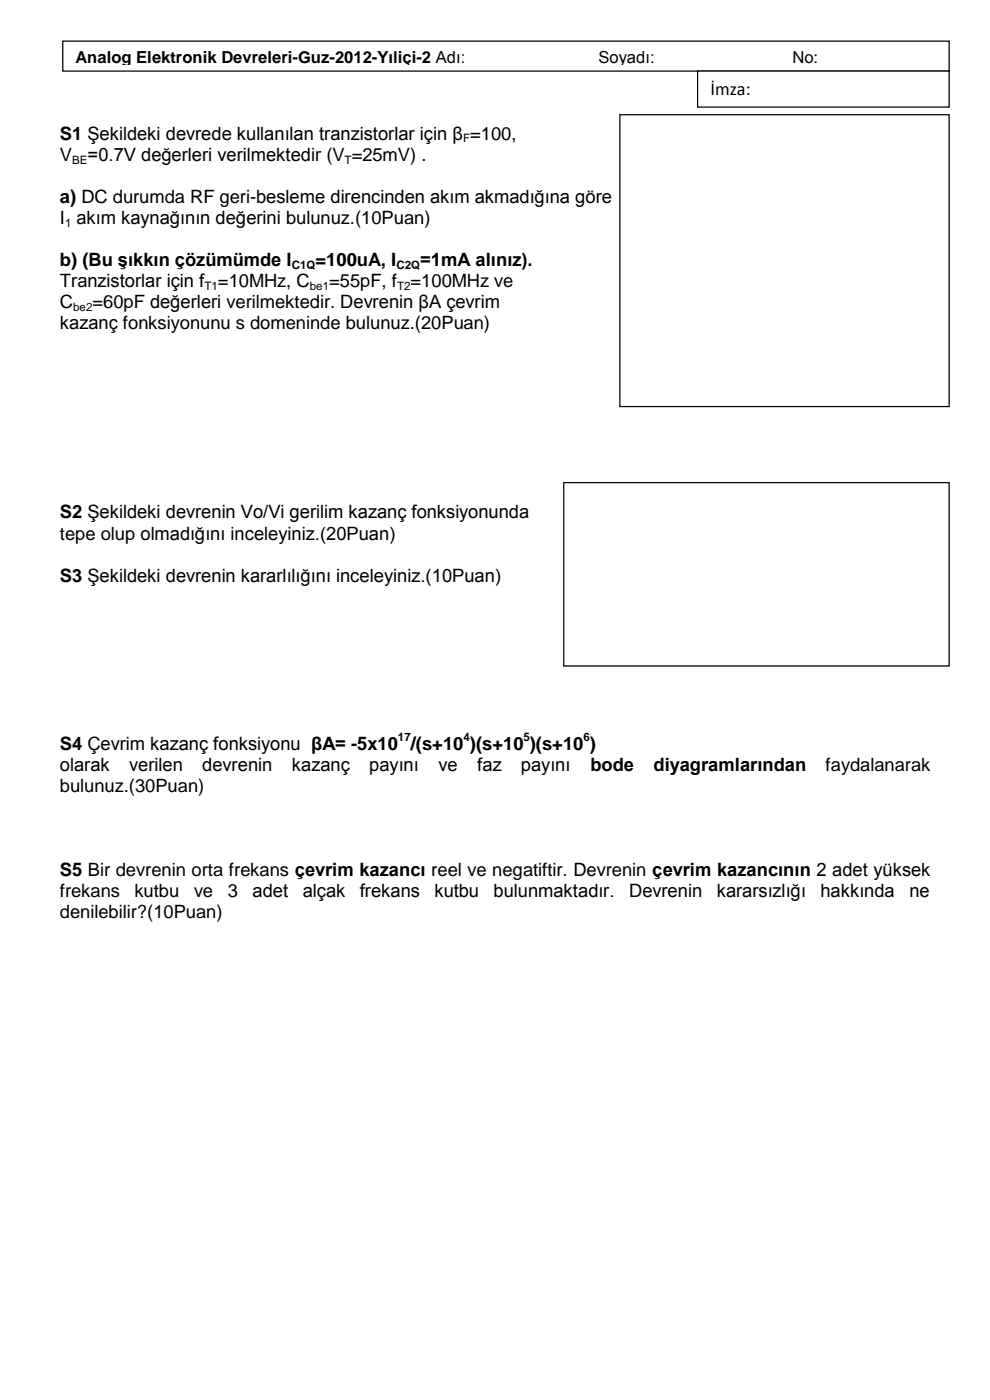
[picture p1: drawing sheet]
<svg xmlns="http://www.w3.org/2000/svg" width="210mm" height="297mm" viewBox="0 0 210 297" stroke-linecap="round" stroke-linejoin="round" font-family="sans-serif">
<defs><g id="words">
<g font-size="3.9">
<text x="150.7" y="20.2">İmza:</text>
<text x="12.7" y="29.6">S1 Şekildeki devrede kullanılan tranzistorlar için β =100,</text>
<text x="12.7" y="34.2">V</text>
<text x="18.6" y="34.2">=0.7V değerleri verilmektedir (V =25mV) .</text>
<text x="12.7" y="43">a) DC durumda RF geri-besleme direncinden akım akmadığına göre</text>
<text x="12.7" y="47.5">I akım kaynağının değerini bulunuz.(10Puan)</text>
<text x="12.7" y="56.4">b) (Bu şıkkın çözümümde I</text>
<text x="66.9" y="56.4">=100uA, I</text>
<text x="89.1" y="56.4">=1mA alınız).</text>
<text x="12.7" y="60.9">Tranzistorlar için f</text>
<text x="12.7" y="65.4">C</text>
<text x="19.6" y="65.4">=60pF değerleri verilmektedir. Devrenin βA çevrim</text>
<text x="46.2" y="60.9">=10MHz, C</text>
<text x="69.8" y="60.9">=55pF, f</text>
<text x="87.1" y="60.9">=100MHz ve</text>
<text x="12.7" y="69.9">kazanç fonksiyonunu s domeninde bulunuz.(20Puan)</text>
<text x="12.7" y="110">S2 Şekildeki devrenin Vo/Vi gerilim kazanç fonksiyonunda</text>
<text x="12.7" y="114.5">tepe olup olmadığını inceleyiniz.(20Puan)</text>
<text x="12.7" y="123.4">S3 Şekildeki devrenin kararlılığını inceleyiniz.(10Puan)</text>
<text x="12.7" y="159.1">S4 Çevrim kazanç fonksiyonu βA= -5x10 /(s+10 )(s+10 )(s+10 )</text>
<text x="12.7" y="163.5">olarak</text>
<text x="27.4" y="163.5">verilen</text>
<text x="42.9" y="163.5">devrenin</text>
<text x="61.9" y="163.5">kazanç</text>
<text x="78.3" y="163.5">payını</text>
<text x="93" y="163.5">ve</text>
<text x="101.2" y="163.5">faz</text>
<text x="110.5" y="163.5">payını</text>
<text x="125.2" y="163.5">bode</text>
<text x="138.7" y="163.5">diyagramlarından</text>
<text x="175.1" y="163.5">faydalanarak</text>
<text x="12.7" y="168">bulunuz.(30Puan)</text>
<text x="12.7" y="185.8">S5 Bir devrenin orta frekans çevrim kazancı reel ve negatiftir. Devrenin çevrim kazancının 2 adet yüksek</text>
<text x="12.7" y="190.4">frekans</text>
<text x="28.5" y="190.4">kutbu</text>
<text x="41.2" y="190.4">ve</text>
<text x="48.3" y="190.4">3</text>
<text x="53.6" y="190.4">adet</text>
<text x="64.2" y="190.4">alçak</text>
<text x="76.3" y="190.4">frekans</text>
<text x="92.1" y="190.4">kutbu</text>
<text x="104.7" y="190.4">bulunmaktadır.</text>
<text x="133.5" y="190.4">Devrenin</text>
<text x="152" y="190.4">kararsızlığı</text>
<text x="174" y="190.4">hakkında</text>
<text x="192.9" y="190.4">ne</text>
<text x="12.7" y="194.8">denilebilir?(10Puan)</text>
</g>
<g font-size="3.5">
<text x="16" y="13.4">Analog Elektronik Devreleri-Guz-2012-Yıliçi-2 Adı:</text>
<text x="126.9" y="13.4">Soyadı:</text>
<text x="168.1" y="13.4">No:</text>
</g>
<g font-size="2.5">
<text x="15.3" y="34.7">BE</text>
<text x="73.1" y="34.7">T</text>
<text x="98.2" y="30.2">F</text>
<text x="13.8" y="48.1">1</text>
<text x="61.9" y="57">C1Q</text>
<text x="84.1" y="57">C2Q</text>
<text x="15.5" y="65.9">be2</text>
<text x="43.4" y="61.5">T1</text>
<text x="65.7" y="61.5">be1</text>
<text x="84.2" y="61.5">T2</text>
<text x="84.4" y="157.3">17</text>
<text x="98.3" y="157.3">4</text>
<text x="111.1" y="157.3">5</text>
<text x="123.8" y="157.3">6</text>
</g>
</g></defs>
<path d="M131.5 24.3h69.8v62h-69.8z" fill="none" stroke="#000" stroke-width=".26"/>
<path d="M13.3 8.7h188v6.4h-188z" fill-rule="evenodd" fill="#fff"/>
<path d="M13.3 8.7h188v6.4h-188z" fill="none" stroke="#000" stroke-width=".26"/>
<path d="M148 15.1h53.3v7.6h-53.3z" fill-rule="evenodd" fill="#fff"/>
<path d="M148 15.1h53.3v7.6h-53.3z" fill="none" stroke="#000" stroke-width=".26"/>
<path d="M119.6 102.4h81.7v38.9h-81.7z" fill-rule="evenodd" fill="#fff"/>
<path d="M119.6 102.4h81.7v38.9h-81.7z" fill="none" stroke="#000" stroke-width=".26"/>
<use href="#words"/>
</svg>
